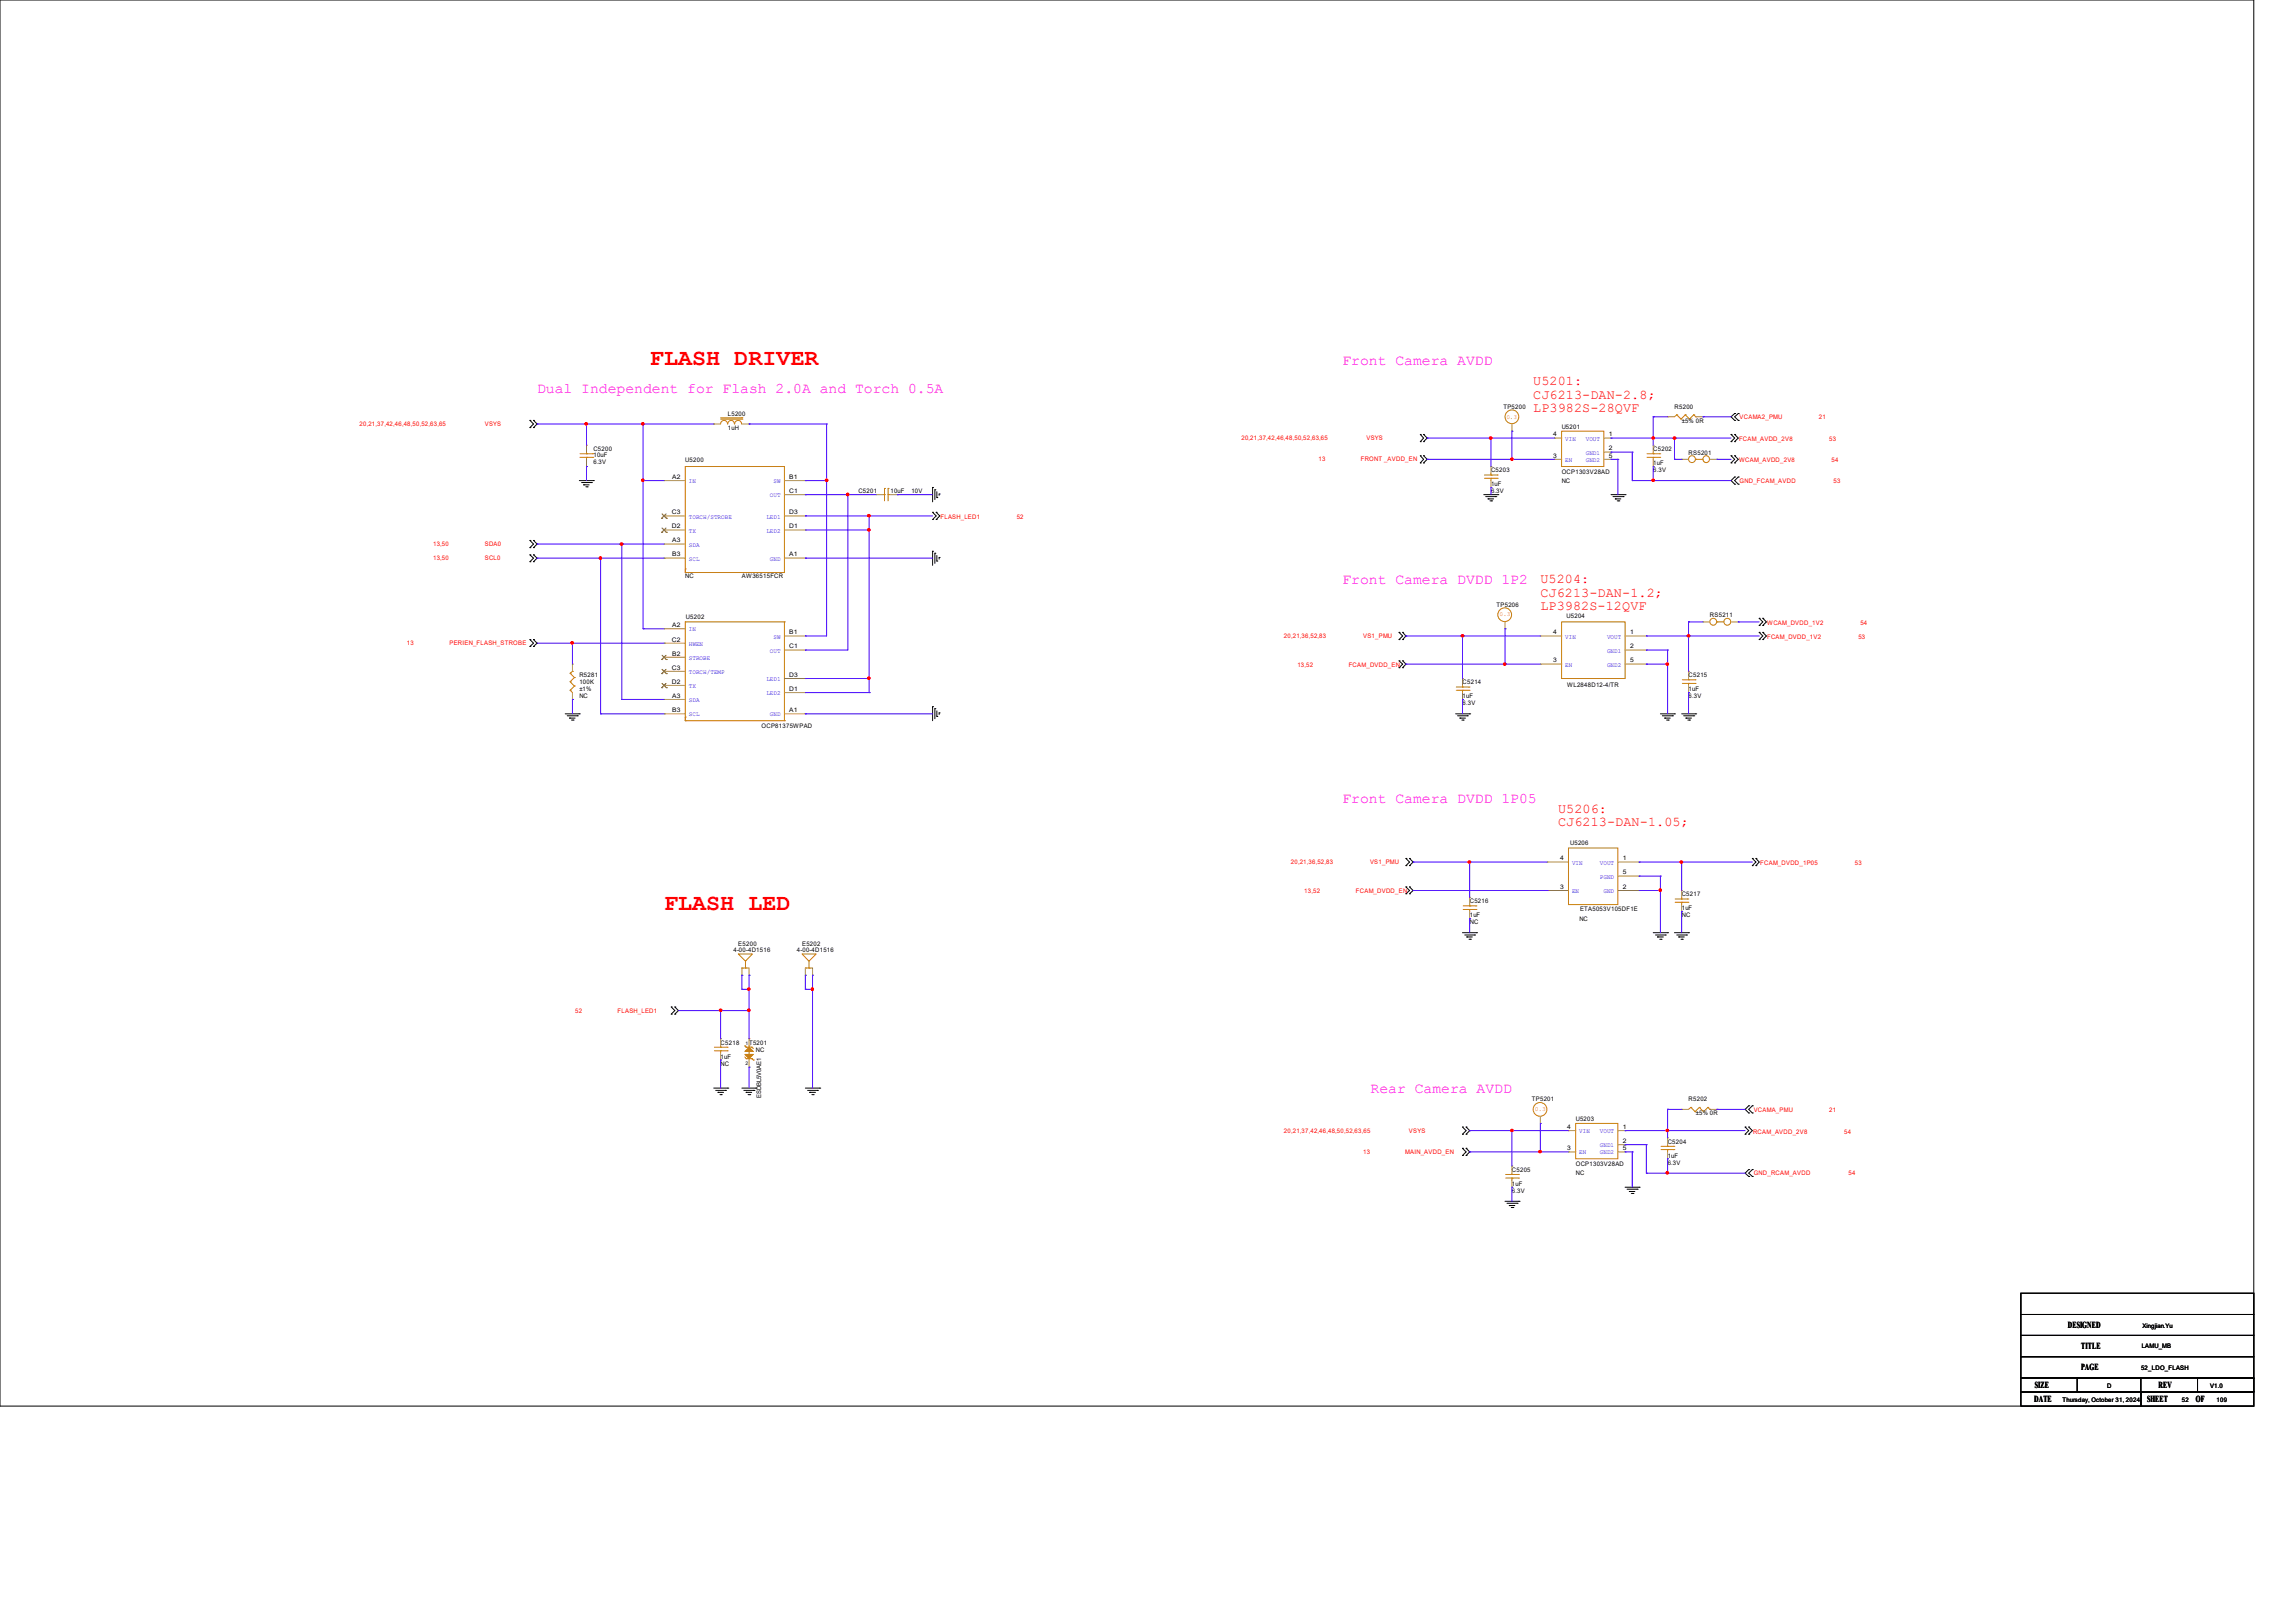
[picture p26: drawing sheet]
<svg xmlns="http://www.w3.org/2000/svg" width="297mm" height="210mm" viewBox="0 0 297 210" stroke-linecap="round" stroke-linejoin="round" font-family="sans-serif">
<defs><g id="words">
<g font-size="3" fill="#f00">
<text x="84.1" y="47.3">FLASH DRIVER</text>
<text x="85.9" y="117.7">FLASH LED</text>
</g>
<g font-size="1.9" fill="#f0f">
<text x="173.7" y="47.2">Front Camera AVDD</text>
<text x="69.5" y="50.8">Dual Independent for Flash 2.0A and Torch 0.5A</text>
<text x="173.7" y="75.6">Front Camera DVDD 1P2</text>
<text x="173.7" y="103.9">Front Camera DVDD 1P05</text>
<text x="177.4" y="141.4">Rear Camera AVDD</text>
</g>
<g font-size="1.7" fill="#f00">
<text x="198.4" y="49.9">U5201:</text>
<text x="198.4" y="51.6">CJ6213-DAN-2.8;</text>
<text x="198.4" y="53.3">LP3982S-28QVF</text>
<text x="199.3" y="75.5">U5204:</text>
<text x="199.3" y="77.2">CJ6213-DAN-1.2;</text>
<text x="199.3" y="79">LP3982S-12QVF</text>
<text x="201.6" y="105.2">U5206:</text>
<text x="201.6" y="106.9">CJ6213-DAN-1.05;</text>
</g>
<g font-size="1.2">
<text x="267.6" y="171.8">DESIGNED</text>
<text x="263.3" y="179.6">SIZE</text>
<text x="269.4" y="174.6">TITLE</text>
<text x="269.4" y="177.3">PAGE</text>
<text x="279.3" y="179.6">REV</text>
<text x="263.3" y="181.4">DATE</text>
<text x="277.9" y="181.4">SHEET</text>
<text x="284.2" y="181.4">OF</text>
</g>
<g font-size=".8">
<text x="94.2" y="53.8">L5200</text>
<text x="194.6" y="52.9">TP5200</text>
<text x="216.7" y="52.9">R5200</text>
<text x="76.8" y="58.4">C5200</text>
<text x="76.8" y="59.2">10uF</text>
<text x="88.7" y="59.7">U5200</text>
<text x="94.2" y="55.6">1uH</text>
<text x="201" y="56.5">4</text>
<text x="201" y="59.2">3</text>
<text x="202.1" y="55.5">U5201</text>
<text x="208.2" y="58.3">2</text>
<text x="208.2" y="59.2">5</text>
<text x="208.2" y="56.5">1</text>
<text x="214" y="58.4">C5202</text>
<text x="217.6" y="54.7">±5% 0R</text>
<text x="218.5" y="58.8">RS5201</text>
<text x="76.8" y="60">6.3V</text>
<text x="87" y="62">A2</text>
<text x="102.2" y="62">B1</text>
<text x="102.2" y="63.8">C1</text>
<text x="111.1" y="63.8">C5201</text>
<text x="115.2" y="63.8">10uF</text>
<text x="117.9" y="63.8">10V</text>
<text x="193" y="61.1">C5203</text>
<text x="193" y="62.9">1uF</text>
<text x="193" y="63.8">6.3V</text>
<text x="202.1" y="61.3">OCP1303V28AD</text>
<text x="202.1" y="62.5">NC</text>
<text x="214" y="60.2">1uF</text>
<text x="214" y="61.1">6.3V</text>
<text x="87" y="66.5">C3</text>
<text x="87" y="68.4">D2</text>
<text x="87" y="70.2">A3</text>
<text x="102.2" y="68.4">D1</text>
<text x="102.2" y="66.5">D3</text>
<text x="87" y="72">B3</text>
<text x="88.7" y="74.8">NC</text>
<text x="96" y="74.8">AW36515FCR</text>
<text x="102.2" y="72">A1</text>
<text x="87" y="83">C2</text>
<text x="87" y="81.1">A2</text>
<text x="88.8" y="80.1">U5202</text>
<text x="102.2" y="82.1">B1</text>
<text x="102.2" y="83.9">C1</text>
<text x="193.7" y="78.5">TP5206</text>
<text x="201" y="82.1">4</text>
<text x="202.7" y="80">U5204</text>
<text x="211" y="83.9">2</text>
<text x="211" y="82.1">1</text>
<text x="221.3" y="79.8">RS5211</text>
<text x="75" y="87.6">R5281</text>
<text x="75" y="88.6">100K</text>
<text x="75" y="89.4">±1%</text>
<text x="87" y="86.7">C3</text>
<text x="87" y="88.5">D2</text>
<text x="87" y="84.8">B2</text>
<text x="102.2" y="89.4">D1</text>
<text x="102.2" y="87.6">D3</text>
<text x="189.3" y="88.6">C5214</text>
<text x="201" y="85.7">3</text>
<text x="202.8" y="88.9">WL2848D12-4/TR</text>
<text x="211" y="85.7">5</text>
<text x="218.5" y="87.6">C5215</text>
<text x="218.5" y="89.4">1uF</text>
<text x="75" y="90.4">NC</text>
<text x="87" y="90.3">A3</text>
<text x="87" y="92.2">B3</text>
<text x="98.6" y="94.2">OCP81375WPAD</text>
<text x="102.2" y="92.2">A1</text>
<text x="189.3" y="90.4">1uF</text>
<text x="189.3" y="91.3">6.3V</text>
<text x="218.5" y="90.4">6.3V</text>
<text x="201.9" y="111.3">4</text>
<text x="203.2" y="109.3">U5206</text>
<text x="210" y="113.2">5</text>
<text x="210" y="111.3">1</text>
<text x="190.2" y="116.9">C5216</text>
<text x="190.2" y="118.7">1uF</text>
<text x="190.2" y="119.6">NC</text>
<text x="201.9" y="115">3</text>
<text x="204.4" y="119.2">NC</text>
<text x="204.5" y="117.9">ETA5053V105DF1E</text>
<text x="210" y="115">2</text>
<text x="217.6" y="116">C5217</text>
<text x="217.6" y="117.8">1uF</text>
<text x="217.6" y="118.7">NC</text>
<text x="94.9" y="123.2">4-00-4D1516</text>
<text x="95.6" y="122.4">E5200</text>
<text x="103.1" y="123.2">4-00-4D1516</text>
<text x="103.8" y="122.4">E5202</text>
<text x="93.3" y="135.2">C5218</text>
<text x="93.3" y="137">1uF</text>
<text x="93.3" y="137.9">NC</text>
<text x="96.9" y="135.2">T5201</text>
<text x="97.8" y="136.1">NC</text>
<text x="98.5" y="142.1" transform="rotate(-90 98.5 142.1)">ESDBL5V0AE1</text>
<text x="198.3" y="142.5">TP5201</text>
<text x="218.5" y="142.5">R5202</text>
<text x="202.8" y="146.1">4</text>
<text x="202.8" y="148.8">3</text>
<text x="203.9" y="145">U5203</text>
<text x="210" y="147.9">2</text>
<text x="210" y="148.8">5</text>
<text x="210" y="146.1">1</text>
<text x="215.8" y="148">C5204</text>
<text x="215.8" y="149.8">1uF</text>
<text x="219.5" y="144.3">±5% 0R</text>
<text x="195.7" y="151.6">C5205</text>
<text x="195.7" y="153.5">1uF</text>
<text x="195.7" y="154.4">6.3V</text>
<text x="203.9" y="150.9">OCP1303V28AD</text>
<text x="203.9" y="152.1">NC</text>
<text x="215.8" y="150.7">6.3V</text>
<text x="277.3" y="171.8">Xingjian.Yu</text>
<text x="272.7" y="179.6">D</text>
<text x="277.1" y="177.2">52_LDO_FLASH</text>
<text x="277.2" y="174.5">LAMU_MB</text>
<text x="286" y="179.6">V1.0</text>
<text x="266.9" y="181.4">Thursday, October 31, 2024</text>
<text x="282.4" y="181.4">52</text>
<text x="286.9" y="181.4">109</text>
</g>
<g font-size=".8" fill="#f00">
<text x="46.5" y="55.1">20,21,37,42,46,48,50,52,63,65</text>
<text x="62.7" y="55.1">VSYS</text>
<text x="160.7" y="57">20,21,37,42,46,48,50,52,63,65</text>
<text x="170.7" y="59.6">13</text>
<text x="176.1" y="59.6">FRONT _AVDD_EN</text>
<text x="176.8" y="57">VSYS</text>
<text x="225.1" y="57.1">FCAM_AVDD_2V8</text>
<text x="225.1" y="59.8">WCAM_AVDD_2V8</text>
<text x="225.1" y="54.3">VCAMA2_PMU</text>
<text x="235.4" y="54.3">21</text>
<text x="236.7" y="57.1">53</text>
<text x="237" y="59.8">54</text>
<text x="225.1" y="62.5">GND_FCAM_AVDD</text>
<text x="237.3" y="62.5">53</text>
<text x="56.1" y="70.6">13,50</text>
<text x="62.7" y="70.6">SDA0</text>
<text x="121.7" y="67.1">FLASH_LED1</text>
<text x="131.6" y="67.1">52</text>
<text x="56.1" y="72.4">13,50</text>
<text x="62.7" y="72.4">SCL0</text>
<text x="52.7" y="83.4">13</text>
<text x="58.2" y="83.4">PERIEN_FLASH_STROBE</text>
<text x="166.2" y="82.6">20,21,36,52,83</text>
<text x="176.4" y="82.6">VS1_PMU</text>
<text x="228.7" y="82.7">FCAM_DVDD_1V2</text>
<text x="228.7" y="80.9">WCAM_DVDD_1V2</text>
<text x="240.5" y="82.7">53</text>
<text x="240.8" y="80.9">54</text>
<text x="167.9" y="86.3">13,52</text>
<text x="174.5" y="86.3">FCAM_DVDD_EN</text>
<text x="167.1" y="111.8">20,21,36,52,83</text>
<text x="177.3" y="111.8">VS1_PMU</text>
<text x="227.8" y="112">FCAM_DVDD_1P05</text>
<text x="240" y="112">53</text>
<text x="168.8" y="115.5">13,52</text>
<text x="175.5" y="115.5">FCAM_DVDD_EN</text>
<text x="74.4" y="131.1">52</text>
<text x="79.9" y="131.1">FLASH_LED1</text>
<text x="227" y="143.8">VCAMA_PMU</text>
<text x="236.7" y="143.8">21</text>
<text x="166.2" y="146.6">20,21,37,42,46,48,50,52,63,65</text>
<text x="176.4" y="149.3">13</text>
<text x="181.9" y="149.3">MAIN_AVDD_EN</text>
<text x="182.3" y="146.6">VSYS</text>
<text x="226.9" y="146.7">RCAM_AVDD_2V8</text>
<text x="238.7" y="146.7">54</text>
<text x="227" y="152.1">GND_RCAM_AVDD</text>
<text x="239.2" y="152.1">54</text>
</g>
<g font-size=".8" fill="#cc8006">
<text x="194.9" y="54.2">0.3</text>
<text x="194.1" y="79.8">0.3</text>
<text x="198.6" y="143.8">0.3</text>
</g>
<g font-size=".8" fill="#00c">
<text x="202.6" y="57">VIN</text>
<text x="202.6" y="59.8">EN</text>
<text x="205.2" y="58.8">GND1</text>
<text x="205.2" y="59.8">GND2</text>
<text x="205.2" y="57">VOUT</text>
<text x="89.2" y="62.5">IN</text>
<text x="99.6" y="64.3">OUT</text>
<text x="100.1" y="62.5">SW</text>
<text x="89.2" y="70.7">SDA</text>
<text x="89.2" y="67.1">TORCH/STROBE</text>
<text x="89.2" y="68.9">TX</text>
<text x="99.2" y="68.9">LED2</text>
<text x="99.2" y="67.1">LED1</text>
<text x="89.2" y="72.6">SCL</text>
<text x="99.6" y="72.6">GND</text>
<text x="89.2" y="81.7">IN</text>
<text x="89.2" y="83.6">HWEN</text>
<text x="100.1" y="82.6">SW</text>
<text x="202.6" y="82.6">VIN</text>
<text x="208" y="82.6">VOUT</text>
<text x="89.2" y="87.2">TORCH/TEMP</text>
<text x="89.2" y="89">TX</text>
<text x="89.2" y="85.4">STROBE</text>
<text x="99.2" y="90">LED2</text>
<text x="99.2" y="88.1">LED1</text>
<text x="99.6" y="84.5">OUT</text>
<text x="202.6" y="86.3">EN</text>
<text x="208" y="84.5">GND1</text>
<text x="208" y="86.3">GND2</text>
<text x="89.2" y="90.8">SDA</text>
<text x="89.2" y="92.7">SCL</text>
<text x="99.6" y="92.7">GND</text>
<text x="203.4" y="111.9">VIN</text>
<text x="207" y="113.7">PGND</text>
<text x="207" y="111.9">VOUT</text>
<text x="203.4" y="115.6">EN</text>
<text x="207.5" y="115.6">GND</text>
<text x="204.4" y="146.6">VIN</text>
<text x="204.4" y="149.4">EN</text>
<text x="207" y="148.5">GND1</text>
<text x="207" y="149.4">GND2</text>
<text x="207" y="146.6">VOUT</text>
</g>
<g font-size=".6">
<text x="96.5" y="135.2">1</text>
<text x="96.5" y="137.8">2</text>
</g>
</g></defs>
<g fill="none" stroke="#000" stroke-width=".13">
<path d="M0 0h291.7v181.9h-291.7zM68.6 54.4h.1M68.6 55.3h.1M68.6 54.4l.4 .5-.4 .4M69 55.3h.1M69 54.4h.1M69 54.4l.5 .5-.5 .4M183.8 59h.1M183.8 59.9h.1M183.8 57.1h.1M183.8 56.2h.1M183.8 59l.4 .4-.4 .5"/>
<path d="M183.8 56.2l.4 .5-.4 .4M184.2 59.9h.1M184.2 59h.1M184.2 56.2h.1M184.2 57.1h.1M184.2 59l.5 .4-.5 .5M184.2 56.2l.5 .5-.5 .4M224 56.2h.1M224 57.1h.1M224 59h.1M224 59.9h.1M224 56.2l.5 .5-.5 .4"/>
<path d="M224 59l.5 .4-.5 .5M224.5 53.5h.1M224.5 54.4h.1M224.5 56.2h.1M224.5 57.1h.1M224.5 59h.1M224.5 59.9h.1M224.5 53.5l-.5 .4 .5 .5M224.5 56.2l.5 .5-.5 .4M224.5 59l.5 .4-.5 .5M225 54.4h.1M225 53.5h.1"/>
<path d="M225 53.5l-.5 .4 .5 .5M68.6 69.9h.1M68.6 70.9h.1M68.6 71.8h.1M68.6 72.7h.1M68.6 69.9l.4 .5-.4 .5M68.6 71.8l.4 .4-.4 .5M69 70.9h.1M69 69.9h.1M69 72.7h.1M69 71.8h.1M69 69.9l.5 .5-.5 .5"/>
<path d="M69 71.8l.5 .4-.5 .5M75 62.2h1.8M75.3 62.4h1.2M75.5 62.7h.1M75.5 62.7h.7M75.8 63h.2M76 63h.1M76.5 62.4h.1M76.8 62.2h.1M120.7 63.1h.1M120.7 71.3h.1M120.7 66.3h.1"/>
<path d="M120.7 67.2h.1M120.7 63.1v1.8M120.7 71.3v1.9M120.7 66.3l.5 .5-.5 .4M121 63.4h.1M121 71.6h.1M121 63.4v1.2M121 71.6v1.3M121.2 66.3h.1M121.2 67.2h.1M121.2 66.3l.4 .5-.4 .4M121.2 64.4h.1"/>
<path d="M121.2 72.6h.1M121.2 63.6v.8M121.2 71.9v.7M121.5 63.9h.1M121.5 72.1h.1M121.5 63.9v.2M121.5 72.1v.2M192 64h1.8M192.3 64.3h1.3M192.6 64.6h.1M192.6 64.6h.7M192.8 64.8h.2"/>
<path d="M193 64.8h.1M193.6 64.3h.1M193.8 64h.1M208.5 64h1.8M208.7 64.3h1.4M209 64.6h.1M209 64.6h.8M209.3 64.8h.2M209.5 64.8h.1M210.1 64.3h.1M210.3 64h.1M224.5 61.7h.1"/>
<path d="M224.5 62.7h.1M224.5 61.7l-.5 .5 .5 .5M225 62.7h.1M225 61.7h.1M225 61.7l-.5 .5 .5 .5M68.6 82.8h.1M68.6 83.7h.1M68.6 82.8l.4 .4-.4 .5M69 83.7h.1M69 82.8h.1M69 82.8l.5 .4-.5 .5M73.2 92.4h1.8"/>
<path d="M73.4 92.6h1.3M73.7 92.9h.1M73.7 92.9h.7M74 93.2h.2M74.2 93.2h.1M74.7 92.6h.1M75 92.4h.1M120.7 91.4h.1M120.7 91.4v1.9M121 91.7h.1M121 91.7v1.3M121.2 92.7h.1"/>
<path d="M121.2 92v.7M121.5 92.2h.1M121.5 92.2v.3M181.1 86.4h.1M181.1 85.5h.1M181.1 82.8h.1M181.1 81.8h.1M181.1 85.5l.4 .4-.4 .5M181.1 81.8l.4 .5-.4 .5M181.5 85.5h.1M181.5 86.4h.1M181.5 81.8h.1"/>
<path d="M181.5 82.8h.1M181.5 85.5l.4 .4-.4 .5M181.5 81.8l.4 .5-.4 .5M188.4 92.4h1.8M188.6 92.6h1.3M188.9 92.9h.1M188.9 92.9h.8M189.2 93.2h.2M189.4 93.2h.1M189.9 92.6h.1M190.2 92.4h.1M214.9 92.4h1.8"/>
<path d="M215.1 92.6h1.4M215.4 92.9h.1M215.4 92.9h.8M215.7 93.2h.2M215.9 93.2h.1M216.5 92.6h.1M216.7 92.4h.1M217.6 92.4h1.9M217.9 92.6h1.3M218.2 92.9h.1M218.2 92.9h.7M218.4 93.2h.3"/>
<path d="M218.7 93.2h.1M219.2 92.6h.1M219.5 92.4h.1M227.7 81.8h.1M227.7 82.8h.1M227.7 80h.1M227.7 80.9h.1M227.7 81.8l.4 .5-.4 .5M227.7 80l.4 .5-.4 .4M228.1 81.8h.1M228.1 82.8h.1M228.1 80h.1"/>
<path d="M228.1 80.9h.1M228.1 81.8l.5 .5-.5 .5M228.1 80l.5 .5-.5 .4M181.9 112h.1M181.9 111.1h.1M181.9 115.7h.1M181.9 114.8h.1M181.9 111.1l.5 .4-.5 .5M181.9 114.8l.5 .4-.5 .5M182.4 111.1h.1M182.4 112h.1M182.4 114.8h.1"/>
<path d="M182.4 115.7h.1M182.4 111.1l.5 .4-.5 .5M182.4 114.8l.5 .4-.5 .5M226.8 111.1h.1M226.8 112h.1M226.8 111.1l.4 .4-.4 .5M227.2 111.1h.1M227.2 112h.1M227.2 111.1l.5 .4-.5 .5M86.9 131.2h.1M86.9 130.3h.1M86.9 130.3l.4 .5-.4 .4"/>
<path d="M87.3 130.3h.1M87.3 131.2h.1M87.3 130.3l.5 .5-.5 .4M189.3 120.7h1.8M189.6 121h1.2M189.8 121.2h.1M189.8 121.2h.7M190.1 121.5h.2M190.3 121.5h.1M190.8 121h.1M191.1 120.7h.1M214 120.7h1.8"/>
<path d="M214.2 121h1.3M214.5 121.2h.1M214.5 121.2h.8M214.8 121.5h.2M215 121.5h.1M215.5 121h.1M215.8 120.7h.1M216.7 120.7h1.8M217 121h1.3M217.3 121.2h.1M217.3 121.2h.7M217.6 121.5h.1"/>
<path d="M217.7 121.5h.1M218.3 121h.1M218.5 120.7h.1M92.4 140.8h1.8M92.6 141.1h1.3M92.9 141.4h.1M92.9 141.4h.7M93.2 141.6h.1M93.3 141.6h.1M93.9 141.1h.1M94.2 140.8h.1M96 140.8h1.8"/>
<path d="M96.3 141.1h1.3M96.6 141.4h.1M96.6 141.4h.7M96.8 141.6h.2M97 141.6h.1M97.6 141.1h.1M97.8 140.8h.1M104.2 140.8h1.9M104.5 141.1h1.3M104.8 141.4h.1M104.8 141.4h.7M105.1 141.6h.1"/>
<path d="M105.2 141.6h.1M105.8 141.1h.1M106.1 140.8h.1M189.3 149.5h.1M189.3 148.6h.1M189.3 146.8h.1M189.3 145.8h.1M189.3 148.6l.4 .5-.4 .4M189.3 145.8l.4 .5-.4 .5M189.7 148.6h.1M189.7 149.5h.1M189.7 145.8h.1"/>
<path d="M189.7 146.8h.1M189.7 148.6l.5 .5-.5 .4M189.7 145.8l.5 .5-.5 .5M194.8 155.4h1.8M195 155.7h1.3M195.3 156h.1M195.3 156h.7M195.6 156.3h.2M195.8 156.3h.1M196.3 155.7h.1M196.6 155.4h.1M210.3 153.6h1.8"/>
<path d="M210.6 153.9h1.3M210.9 154.2h.1M210.9 154.2h.7M211.1 154.4h.2M211.3 154.4h.1M211.9 153.9h.1M212.1 153.6h.1M225.8 145.8h.1M225.8 146.8h.1M225.8 145.8l.5 .5-.5 .5M226.3 151.3h.1M226.3 152.2h.1"/>
<path d="M226.3 143.1h.1M226.3 144h.1M226.3 145.8h.1M226.3 146.8h.1M226.3 151.3l-.5 .5 .5 .4M226.3 143.1l-.5 .5 .5 .4M226.3 145.8l.5 .5-.5 .5M226.8 152.2h.1M226.8 151.3h.1M226.8 144h.1M226.8 143.1h.1M226.8 151.3l-.5 .5 .5 .4"/>
<path d="M226.8 143.1l-.5 .5 .5 .4M261.5 175.6h30.2v2.7h-30.2zM261.5 178.3h30.2v1.8h-30.2zM261.5 170.1h30.2v2.7h-30.2zM261.5 167.3h30.2v2.8h-30.2zM261.5 172.8h30.2v2.8h-30.2zM268.8 178.3h8.3v1.8h-8.3zM284.4 178.3h7.3v1.8h-7.3zM261.5 180.1h15.6v1.8h-15.6zM277.1 180.1h14.6v1.8h-14.6z"/>
</g>
<g fill="none" stroke="#cc8006" stroke-width=".13">
<path d="M75.1 59.2h1.6M75.1 58.7h1.6M75.9 58.7h.1M75.9 59.2h.1M75.9 58.5v.2M75.9 59.2v.2M76.7 59.2h.1M76.7 58.7h.1M93.3 54.2h2.7M93.3 54.1h2.7M94.1 54.9a.44 .44 0 0 0-.4-.5 .44 .44 0 0 0-.4 .5M95 54.9a.43 .43 0 0 0-.4-.5 .43 .43 0 0 0-.4 .5"/>
<path d="M96 54.9a.44 .44 0 0 0-.5-.5 .44 .44 0 0 0-.4 .5M96 54.2h.1M96 54.1h.1M202.1 55.8h5.5v4.6h-5.5zM213.1 59.2h1.7M213.1 58.7h1.7M214 58.7h.1M214 59.2h.1M214 58.5v.2M214 59.2v.2M214.8 59.2h.1M214.8 58.7h.1"/>
<path d="M217 53.7h.1M217 53.7l-.3 .2M217 53.7l.6 .5M217.6 54.2h.1M218.1 53.7h.1M218.1 53.7l-.5 .5M218.1 53.7l.6 .5M218.7 54.2h.1M219.2 53.7h.1M219.2 53.7l-.5 .5M219.2 53.7l.3 .2M219.5 53.9h.1"/>
<path d="M219.5 59.4h.1M219.5 59.4h.9M88.7 60.4h12.8v13.7h-12.8zM88.7 73.6h.1M88.7 73.6v.5M114.3 64h.2M114.5 64h.1M114.5 63.2h.1M114.5 63.2v1.6M114.9 63.2h.1M114.9 64h.1M114.9 64h.3"/>
<path d="M114.9 63.2v1.6M192.1 61.9h1.7M192.1 61.5h1.7M193 61.5h.1M193 61.9h.1M193 61.3v.2M193 61.9v.3M193.8 61.9h.1M193.8 61.5h.1M73.8 89.3h.1M73.8 88.2h.1M73.8 87.1h.1"/>
<path d="M73.8 89.3l.3 .3M73.8 88.2l.5 .6M73.8 87.1l.5 .6M74.1 86.9h.1M74.1 86.9l-.3 .2M74.3 88.8h.1M74.3 87.7h.1M74.3 88.8l-.5 .5M74.3 87.7l-.5 .5M88.7 80.5h.1M88.7 93.3h.1M88.7 92.8h.1"/>
<path d="M88.7 80.5h12.8M88.7 80.5v12.8M88.7 93.3h12.8M101.5 80.5h.1M101.5 93.3h.1M101.5 80.5v12.8M188.5 89.3h1.6M188.5 88.9h1.6M189.3 88.9h.1M189.3 89.3h.1M189.3 88.7v.2M189.3 89.3v.3"/>
<path d="M190.1 89.3h.1M190.1 88.9h.1M202.1 80.5h8.2v7.3h-8.2zM217.7 88.4h1.7M217.7 88h1.7M218.5 88h.1M218.5 88.4h.1M218.5 87.8v.2M218.5 88.4v.3M219.4 88.4h.1M219.4 88h.1M222.2 80.5h.1"/>
<path d="M222.2 80.5h.9M189.4 117.7h1.6M189.4 117.2h1.6M190.2 117.2h.1M190.2 117.7h.1M190.2 117.1v.1M190.2 117.7v.2M191 117.7h.1M191 117.2h.1M203 109.7h6.4v7.4h-6.4zM216.8 116.8h1.6M216.8 116.3h1.6"/>
<path d="M217.6 116.3h.1M217.6 116.8h.1M217.6 116.1v.2M217.6 116.8v.3M218.4 116.8h.1M218.4 116.3h.1M92.5 135.5h1.6M92.5 136h1.6M93.3 135.5h.1M93.3 136h.1M93.3 135.3v.2M93.3 136v.2"/>
<path d="M94.1 136h.1M94.1 135.5h.1M95.5 123.4h1.9l-.9 1zM96 125.3h.1M96 125.3h.9M96.4 135.3h.1M96.4 136.8l.2 .2M96.4 135.3l.2 .2M96.5 125.3h.1M96.5 124.4v.9M96.6 137h.1M96.6 135.5h.1"/>
<path d="M96.6 137h.7M96.6 135.5h.7M96.9 135.3h.1M96.9 135.3v1.9M97.3 137h.1M97.3 135.5h.1M97.3 137l.2 .2M97.3 135.5l.2 .2M97.5 137.2h.1M103.8 123.4h1.8l-.9 1zM104.2 125.3h.1M104.2 125.3h1"/>
<path d="M104.7 125.3h.1M104.7 124.4v.9M194.9 152.4h1.6M194.9 152h1.6M195.7 152h.1M195.7 152.4h.1M195.7 151.8v.2M195.7 152.4v.3M196.5 152.4h.1M196.5 152h.1M203.9 145.4h5.5v4.5h-5.5zM215 148.8h1.6"/>
<path d="M215 148.3h1.6M215.8 148.3h.1M215.8 148.8h.1M215.8 148.1v.2M215.8 148.8v.3M216.6 148.8h.1M216.6 148.3h.1M218.8 143.3h.1M218.8 143.3l-.3 .3M218.8 143.3l.6 .5M219.4 143.8h.1M219.9 143.3h.1"/>
<path d="M219.9 143.3l-.5 .5M219.9 143.3l.6 .5M220.5 143.8h.1M221 143.3h.1M221 143.3l-.5 .5M221 143.3l.3 .3M221.3 143.6h.1"/>
<circle cx="195.7" cy="53.9" r=".89"/>
<circle cx="219" cy="59.4" r=".44"/>
<circle cx="220.8" cy="59.4" r=".43"/>
<circle cx="194.7" cy="79.5" r=".89"/>
<circle cx="221.7" cy="80.5" r=".44"/>
<circle cx="223.5" cy="80.5" r=".44"/>
<circle cx="199.3" cy="143.6" r=".89"/>
</g>
<g fill="none" stroke="#a84" stroke-width=".13">
<path d="M75.9 57.6h.1M75.9 57.6v.9M75.9 59.4v1M92.4 54.9h.1M92.4 54.9h.9M96 54.9h.9M96.9 54.9h.1M195.7 55.8h.1M195.7 54.9v.9M201.2 56.7h.1M201.2 59.4h.1M201.2 59.4h.9"/>
<path d="M201.2 56.7h.9M207.6 59.4h.9M207.6 56.7h.9M207.6 58.5h.9M208.5 58.5h.1M208.5 59.4h.1M208.5 56.7h.1M214 57.6h.1M214 57.6v.9M214 59.4v1M215.8 53.9h.1M215.8 53.9h.9"/>
<path d="M217.6 59.4h.1M217.6 59.4h.9M219.5 53.9h.9M220.4 53.9h.1M221.3 59.4h.9M222.2 59.4h.1M75.9 60.4h.1M85.9 62.2h.1M85.9 72.2h.1M85.9 70.4h.1M85.9 66.8h.1M85.9 68.6h.1"/>
<path d="M85.9 72.2h2.8M85.9 62.2h2.8M85.9 70.4h2.8M85.9 66.8h2.8M85.9 68.6h2.8M101.5 72.2h2.7M101.5 62.2h2.7M101.5 66.8h2.7M101.5 68.6h2.7M101.5 64h2.7M104.2 72.2h.1M104.2 62.2h.1"/>
<path d="M104.2 68.6h.1M104.2 66.8h.1M104.2 64h.1M113.4 64h.1M113.4 64h.9M115.2 64h.9M116.1 64h.1M193 63.1h.1M193 60.4h.1M193 60.4v.9M193 62.2v.9M214 60.4h.1"/>
<path d="M74.1 90.5h.1M74.1 85.9h.1M74.1 85.9v1M74.1 89.6v.9M85.9 81.4h.1M85.9 90.5h.1M85.9 92.4h.1M85.9 86.9h.1M85.9 88.7h.1M85.9 83.2h.1M85.9 85h.1M85.9 92.4h2.8"/>
<path d="M85.9 81.4h2.8M85.9 90.5h2.8M85.9 86.9h2.8M85.9 88.7h2.8M85.9 83.2h2.8M85.9 85h2.8M101.5 84.1h2.7M101.5 82.3h2.7M101.5 92.4h2.7M101.5 89.6h2.7M101.5 87.8h2.7M104.2 92.4h.1"/>
<path d="M104.2 82.3h.1M104.2 84.1h.1M104.2 89.6h.1M104.2 87.8h.1M189.3 90.5h.1M189.3 87.8h.1M189.3 87.8v.9M189.3 89.6v.9M194.8 81.4h.1M194.8 80.5v.9M199.3 85.9h.1M199.3 82.3h.1"/>
<path d="M199.3 85.9h2.8M199.3 82.3h2.8M210.3 85.9h2.8M210.3 84.1h2.8M210.3 82.3h2.8M213.1 84.1h.1M213.1 85.9h.1M213.1 82.3h.1M218.5 89.6h.1M218.5 86.9h.1M218.5 86.9v.9M218.5 88.7v.9"/>
<path d="M220.4 80.5h.1M220.4 80.5h.9M224 80.5h1M225 80.5h.1M190.2 118.9h.1M190.2 116.1h.1M190.2 116.1v1M190.2 117.9v1M200.2 111.5h.1M200.2 115.2h.1M200.2 111.5h2.8M200.2 115.2h2.8"/>
<path d="M209.4 111.5h2.7M209.4 115.2h2.7M209.4 113.4h2.7M212.1 115.2h.1M212.1 113.4h.1M212.1 111.5h.1M217.6 117.9h.1M217.6 115.2h.1M217.6 115.2v.9M217.6 117.1v.8M93.3 137.2h.1M93.3 134.4h.1"/>
<path d="M93.3 134.4v.9M93.3 136.2v1M96 126.2h.1M96 125.3v.9M96.9 126.2h.1M96.9 134.4h.1M96.9 138.1h.1M96.9 125.3v.9M96.9 134.4v.9M96.9 137.2v.9M104.2 126.2h.1M104.2 125.3v.9"/>
<path d="M105.2 126.2h.1M105.2 125.3v.9M195.7 153.6h.1M195.7 150.9h.1M195.7 150.9v.9M195.7 152.7v.9M199.3 145.4h.1M199.3 144.5v.9M203 146.3h.1M203 149.1h.1M203 146.3h.9M203 149.1h.9"/>
<path d="M209.4 146.3h.9M209.4 148.1h.9M209.4 149.1h.9M210.3 148.1h.1M210.3 149.1h.1M210.3 146.3h.1M215.8 149.9h.1M215.8 147.2h.1M215.8 147.2v.9M215.8 149.1v.8M217.6 143.6h.1M217.6 143.6h.9"/>
<path d="M221.3 143.6h.9M222.2 143.6h.1"/>
</g>
<g fill="#cc8006" stroke="#cc8006" stroke-width=".13">
<path d="M96.4 136.4h1.1l-.6 .6z" fill-rule="evenodd"/>
<path d="M96.9 135.5l.6 .6h-1.1z" fill-rule="evenodd"/>
</g>
<g fill="none" stroke="#804000" stroke-width=".13">
<path d="M85.6 67.1h.1M85.6 68.9h.1M85.7 66.5l.5 .6M85.7 68.3l.5 .6M86.2 66.5l-.6 .6M86.2 68.3l-.6 .6M86.2 67.1h.1M86.2 68.9h.1M85.6 87.2h.1M85.6 89h.1M85.6 85.3h.1M85.7 86.6l.5 .6"/>
<path d="M85.7 88.4l.5 .6M85.7 84.8l.5 .5M86.2 86.6l-.6 .6M86.2 88.4l-.6 .6M86.2 84.8l-.6 .5M86.2 87.2h.1M86.2 89h.1M86.2 85.3h.1"/>
</g>
<g fill="none" stroke="#4200ff" stroke-width=".13">
<path d="M69.5 54.9h.1M69.5 54.9h22.9M75.9 54.9h.1M75.9 54.9v2.7M83.2 54.9h.1M83.2 54.9v26.5M96.9 54.9h.1M96.9 54.9h10.1M107 54.9h.1M107 54.9v27.4h-2.8M184.7 56.7h.1M184.7 59.4h.1"/>
<path d="M184.7 56.7h16.5M184.7 59.4h16.5M193 56.7h.1M193 56.7v3.7M195.7 55.8h.1M195.7 59.4h.1M195.7 55.8v3.6M208.5 56.7h.1M208.5 58.5h.1M208.5 59.4h.1M208.5 56.7h15.5M208.5 58.5h2.7"/>
<path d="M208.5 59.4h.9M209.4 59.4h.1M209.4 59.4v4.6M211.2 58.5h.1M211.2 58.5v3.7M214 53.9h.1M214 56.7h.1M214 53.9h1.8M214 53.9v3.7M216.7 56.7h.1M216.7 59.4h.1M216.7 56.7v2.7"/>
<path d="M216.7 59.4h.9M220.4 53.9h.1M220.4 53.9h3.6M222.2 59.4h.1M222.2 59.4h1.8M69.5 70.4h.1M69.5 72.2h.1M69.5 70.4h16.4M69.5 72.2h16.4M75.9 60.4h.1M75.9 60.4v1.8M77.7 72.2h.1"/>
<path d="M77.7 72.2v20.2M80.5 70.4h.1M80.5 70.4v20.1M83.2 62.2h.1M83.2 62.2h2.7M104.2 62.2h.1M104.2 64h.1M104.2 66.8h.1M104.2 72.2h.1M104.2 62.2h2.8M104.2 64h9.2M104.2 66.8h16.5"/>
<path d="M104.2 72.2h16.5M104.2 68.6h8.3M107 62.2h.1M109.7 64h.1M109.7 64v20.1h-5.5M112.5 68.6h.1M112.5 66.8h.1M112.5 66.8v22.8M116.1 64h.1M116.1 64h4.6M193 63.1h.1M193 63.1v.9"/>
<path d="M211.2 62.2h.1M211.2 62.2h12.8M214 60.4h.1M214 62.2h.1M214 60.4v1.8M69.5 83.2h16.4M74.1 83.2h.1M74.1 90.5h.1M74.1 83.2v2.7M74.1 90.5v1.9M77.7 92.4h.1M77.7 92.4h8.2"/>
<path d="M80.5 90.5h.1M80.5 90.5h5.4M83.2 81.4h.1M83.2 81.4h2.7M104.2 82.3h.1M104.2 84.1h.1M104.2 87.8h.1M104.2 92.4h.1M104.2 87.8h8.3M104.2 89.6h8.3M104.2 92.4h16.5M112.5 89.6h.1"/>
<path d="M112.5 87.8h.1M181.9 82.3h.1M181.9 85.9h.1M181.9 82.3h17.4M181.9 85.9h17.4M189.3 82.3h.1M189.3 90.5h.1M189.3 82.3v5.5M189.3 90.5v1.9M194.8 81.4h.1M194.8 85.9h.1M194.8 81.4v4.5"/>
<path d="M213.1 82.3h.1M213.1 84.1h.1M213.1 85.9h.1M213.1 82.3h14.6M213.1 84.1h2.7M213.1 85.9h2.7M215.8 84.1h.1M215.8 85.9h.1M215.8 84.1v8.3M218.5 82.3h.1M218.5 89.6h.1M218.5 80.5h.1"/>
<path d="M218.5 80.5v6.4M218.5 89.6v2.8M218.5 80.5h1.9M225 80.5h.1M225 80.5h2.7M182.9 111.5h.1M182.9 111.5h17.3M182.9 115.2h17.3M190.2 111.5h.1M190.2 118.9h.1M190.2 111.5v4.6M190.2 118.9v1.8"/>
<path d="M200.2 115.2h.1M212.1 111.5h.1M212.1 113.4h.1M212.1 115.2h.1M212.1 111.5h14.7M212.1 115.2h2.8M212.1 113.4h2.8M214.9 113.4h.1M214.9 115.2h.1M214.9 113.4v7.3M217.6 111.5h.1M217.6 117.9h.1"/>
<path d="M217.6 111.5v3.7M217.6 117.9v2.8M87.8 130.8h9.1M93.3 130.8h.1M93.3 137.2h.1M93.3 130.8v3.6M93.3 137.2v3.6M96 126.2h.1M96 128h.1M96 126.2v1.8M96 128h.9M96.9 126.2h.1"/>
<path d="M96.9 130.8h.1M96.9 138.1h.1M96.9 126.2v8.2M96.9 138.1v2.7M104.2 126.2h.1M104.2 128h.1M104.2 126.2v1.8M104.2 128h1M105.2 126.2h.1M105.2 128h.1M105.2 126.2v14.6M190.2 146.3h.1"/>
<path d="M190.2 149.1h.1M190.2 146.3h12.8M190.2 149.1h12.8M195.7 146.3h.1M195.7 153.6h.1M195.7 146.3v4.6M195.7 153.6v1.8M199.3 145.4h.1M199.3 149.1h.1M199.3 145.4v3.7M210.3 146.3h.1M210.3 148.1h.1"/>
<path d="M210.3 149.1h.1M210.3 146.3h15.5M210.3 148.1h2.8M210.3 149.1h.9M211.2 149.1h.1M211.2 149.1v4.5M213.1 148.1h.1M213.1 151.8h.1M213.1 148.1v3.7M213.1 151.8h12.7M215.8 143.6h.1M215.8 146.3h.1"/>
<path d="M215.8 149.9h.1M215.8 151.8h.1M215.8 143.6h1.8M215.8 143.6v3.6M215.8 149.9v1.9M222.2 143.6h.1M222.2 143.6h3.6"/>
</g>
<g fill="#f00" stroke="#f00" stroke-width=".13">
<path d="M83.1 54.7h.2v.2h-.2z" fill-rule="evenodd"/>
<path d="M75.7 54.7h.3v.2h-.3z" fill-rule="evenodd"/>
<path d="M83.1 62h.2v.2h-.2z" fill-rule="evenodd"/>
<path d="M106.9 62h.2v.2h-.2z" fill-rule="evenodd"/>
<path d="M112.3 66.6h.3v.2h-.3z" fill-rule="evenodd"/>
<path d="M80.3 70.3h.3v.2h-.3z" fill-rule="evenodd"/>
<path d="M192.8 56.6h.2v.2h-.2z" fill-rule="evenodd"/>
<path d="M213.8 56.6h.3v.2h-.3z" fill-rule="evenodd"/>
<path d="M216.6 56.6h.2v.2h-.2z" fill-rule="evenodd"/>
<path d="M195.5 59.3h.3v.2h-.3z" fill-rule="evenodd"/>
<path d="M213.8 62h.3v.2h-.3z" fill-rule="evenodd"/>
<path d="M195.5 146.2h.3v.2h-.3z" fill-rule="evenodd"/>
<path d="M215.7 146.2h.2v.2h-.2z" fill-rule="evenodd"/>
<path d="M199.2 148.9h.2v.2h-.2z" fill-rule="evenodd"/>
<path d="M215.7 151.7h.2v.2h-.2z" fill-rule="evenodd"/>
<path d="M96.8 127.9h.2v.2h-.2z" fill-rule="evenodd"/>
<path d="M96.8 130.6h.2v.2h-.2z" fill-rule="evenodd"/>
<path d="M73.9 83.1h.3v.2h-.3z" fill-rule="evenodd"/>
<path d="M189.2 82.2h.2v.2h-.2z" fill-rule="evenodd"/>
<path d="M194.6 85.8h.3v.2h-.3z" fill-rule="evenodd"/>
<path d="M218.4 82.2h.2v.2h-.2z" fill-rule="evenodd"/>
<path d="M215.7 85.8h.2v.2h-.2z" fill-rule="evenodd"/>
<path d="M190 111.4h.3v.3h-.3z" fill-rule="evenodd"/>
<path d="M217.5 111.4h.2v.3h-.2z" fill-rule="evenodd"/>
<path d="M93.1 130.6h.3v.2h-.3z" fill-rule="evenodd"/>
<path d="M112.3 68.5h.3v.2h-.3z" fill-rule="evenodd"/>
<path d="M112.3 87.7h.3v.2h-.3z" fill-rule="evenodd"/>
<path d="M83.1 54.7h.2v.2h-.2z" fill-rule="evenodd"/>
<path d="M75.7 54.7h.3v.2h-.3z" fill-rule="evenodd"/>
<path d="M83.1 62h.2v.2h-.2z" fill-rule="evenodd"/>
<path d="M106.9 62h.2v.2h-.2z" fill-rule="evenodd"/>
<path d="M112.3 66.6h.3v.2h-.3z" fill-rule="evenodd"/>
<path d="M80.3 70.3h.3v.2h-.3z" fill-rule="evenodd"/>
<path d="M192.8 56.6h.2v.2h-.2z" fill-rule="evenodd"/>
<path d="M213.8 56.6h.3v.2h-.3z" fill-rule="evenodd"/>
<path d="M216.6 56.6h.2v.2h-.2z" fill-rule="evenodd"/>
<path d="M195.5 59.3h.3v.2h-.3z" fill-rule="evenodd"/>
<path d="M213.8 62h.3v.2h-.3z" fill-rule="evenodd"/>
<path d="M195.5 146.2h.3v.2h-.3z" fill-rule="evenodd"/>
<path d="M215.7 146.2h.2v.2h-.2z" fill-rule="evenodd"/>
<path d="M199.2 148.9h.2v.2h-.2z" fill-rule="evenodd"/>
<path d="M215.7 151.7h.2v.2h-.2z" fill-rule="evenodd"/>
<path d="M96.8 127.9h.2v.2h-.2z" fill-rule="evenodd"/>
<path d="M96.8 130.6h.2v.2h-.2z" fill-rule="evenodd"/>
<path d="M73.9 83.1h.3v.2h-.3z" fill-rule="evenodd"/>
<path d="M189.2 82.2h.2v.2h-.2z" fill-rule="evenodd"/>
<path d="M194.6 85.8h.3v.2h-.3z" fill-rule="evenodd"/>
<path d="M218.4 82.2h.2v.2h-.2z" fill-rule="evenodd"/>
<path d="M215.7 85.8h.2v.2h-.2z" fill-rule="evenodd"/>
<path d="M190 111.4h.3v.3h-.3z" fill-rule="evenodd"/>
<path d="M217.5 111.4h.2v.3h-.2z" fill-rule="evenodd"/>
<path d="M93.1 130.6h.3v.2h-.3z" fill-rule="evenodd"/>
<path d="M112.3 68.5h.3v.2h-.3z" fill-rule="evenodd"/>
<path d="M112.3 87.7h.3v.2h-.3z" fill-rule="evenodd"/>
<circle cx="109.7" cy="64" r=".16"/>
<circle cx="77.7" cy="72.2" r=".16"/>
<circle cx="105.1" cy="128" r=".16"/>
<circle cx="214.9" cy="115.2" r=".16"/>
</g>
<use href="#words"/>
</svg>
